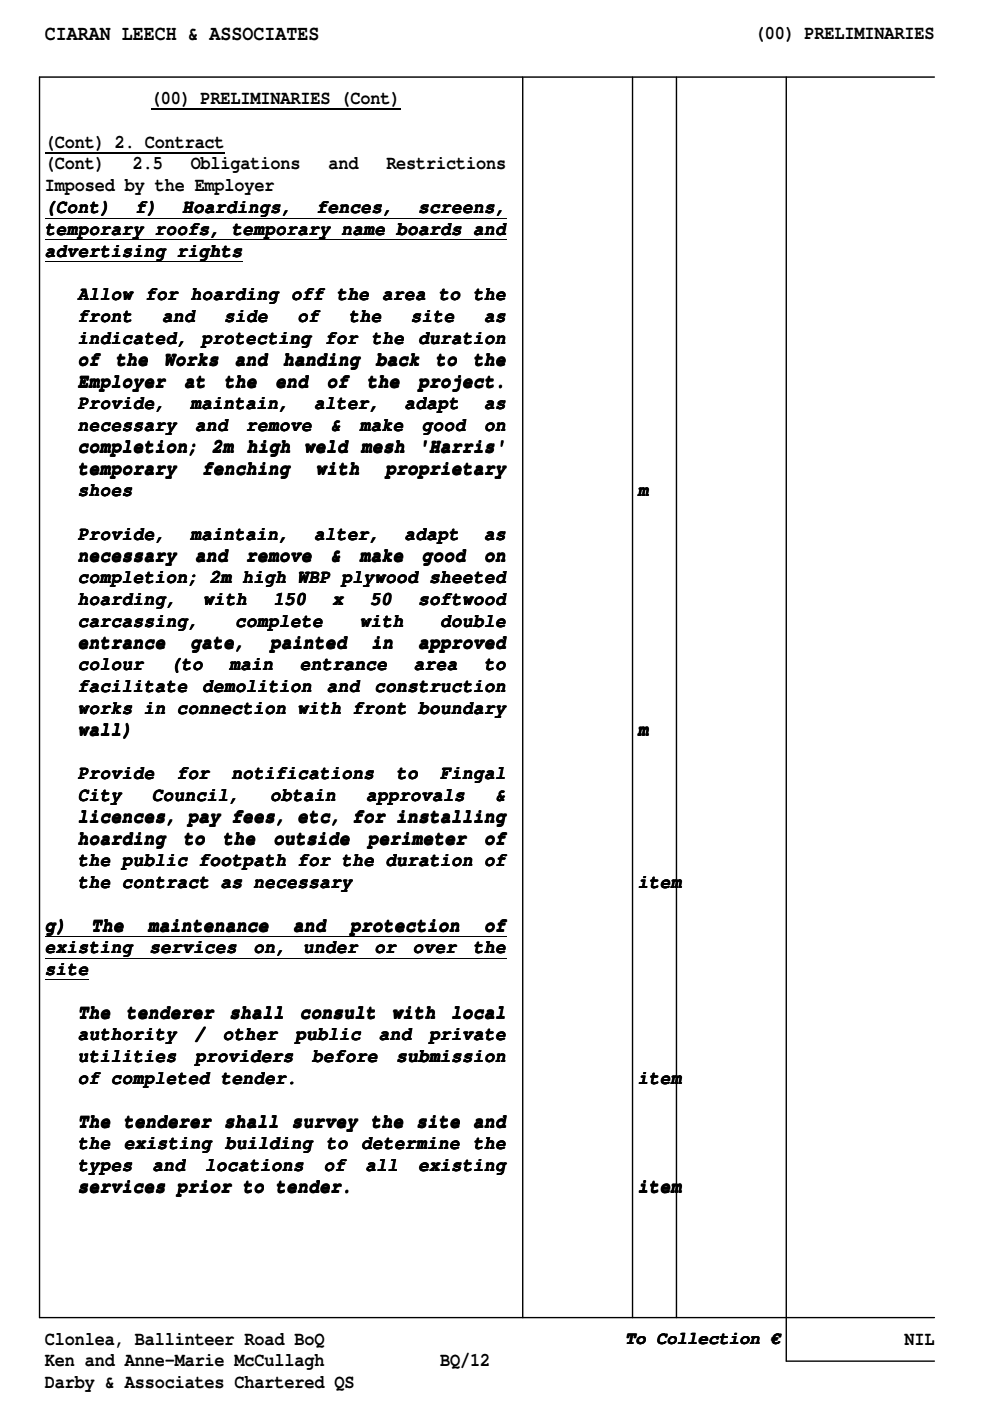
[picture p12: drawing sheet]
<svg xmlns="http://www.w3.org/2000/svg" width="210mm" height="297mm" viewBox="0 0 210 297" stroke-linecap="round" stroke-linejoin="round" font-family="sans-serif">
<defs><g id="words">
<text font-size="4.4" x="9.5" y="8.5">CIARAN LEECH &amp; ASSOCIATES</text>
<g font-size="4.1">
<text x="160" y="8.2">(00) PRELIMINARIES</text>
<text x="32" y="22.1">(00) PRELIMINARIES (Cont)</text>
<text x="9.5" y="31.3">(Cont) 2. Contract</text>
<text x="9.5" y="35.9">(Cont)</text>
<text x="28.2" y="35.9">2.5</text>
<text x="40.4" y="35.9">Obligations</text>
<text x="69.6" y="35.9">and</text>
<text x="81.9" y="35.9">Restrictions</text>
<text x="9.5" y="40.5">Imposed by the Employer</text>
<text x="9.6" y="45.2">(Cont)</text>
<text x="28.8" y="45.2">f)</text>
<text x="38.7" y="45.2">Hoardings,</text>
<text x="67.2" y="45.2">fences,</text>
<text x="88.8" y="45.2">screens,</text>
<text x="9.6" y="49.8">temporary roofs, temporary name boards and</text>
<text x="9.6" y="54.4">advertising rights</text>
<text x="16.6" y="63.6">Allow for hoarding off the area to the</text>
<text x="16.6" y="68.2">front</text>
<text x="34.5" y="68.2">and</text>
<text x="47.6" y="68.2">side</text>
<text x="63.2" y="68.2">of</text>
<text x="74" y="68.2">the</text>
<text x="87.2" y="68.2">site</text>
<text x="102.7" y="68.2">as</text>
<text x="16.6" y="72.9">indicated,</text>
<text x="16.6" y="77.5">of</text>
<text x="24.6" y="77.5">the</text>
<text x="34.9" y="77.5">Works</text>
<text x="42.8" y="72.9">protecting for</text>
<text x="49.9" y="77.5">and</text>
<text x="60.2" y="77.5">handing</text>
<text x="78.9" y="72.9">the</text>
<text x="79.8" y="77.5">back</text>
<text x="88.8" y="72.9">duration</text>
<text x="92.4" y="77.5">to</text>
<text x="100.4" y="77.5">the</text>
<text x="16.6" y="82.1">Employer</text>
<text x="39.1" y="82.1">at</text>
<text x="47.6" y="82.1">the</text>
<text x="58.5" y="82.1">end</text>
<text x="69.4" y="82.1">of</text>
<text x="77.9" y="82.1">the</text>
<text x="88.8" y="82.1">project.</text>
<text x="16.6" y="86.7">Provide,</text>
<text x="40.5" y="86.7">maintain,</text>
<text x="66.7" y="86.7">alter,</text>
<text x="85.9" y="86.7">adapt</text>
<text x="102.7" y="86.7">as</text>
<text x="16.6" y="91.3">necessary</text>
<text x="16.6" y="95.9">completion;</text>
<text x="41.4" y="91.3">and</text>
<text x="45" y="95.9">2m high</text>
<text x="52.3" y="91.3">remove</text>
<text x="64.6" y="95.9">weld mesh</text>
<text x="70.1" y="91.3">&amp;</text>
<text x="76.4" y="91.3">make</text>
<text x="88.8" y="95.9">'Harris'</text>
<text x="89.5" y="91.3">good</text>
<text x="102.7" y="91.3">on</text>
<text x="16.6" y="100.5">temporary</text>
<text x="43" y="100.5">fenching</text>
<text x="67.1" y="100.5">with</text>
<text x="81.8" y="100.5">proprietary</text>
<text x="16.6" y="105.2">shoes</text>
<text x="135.3" y="105.2">m</text>
<text x="16.6" y="114.4">Provide,</text>
<text x="16.6" y="119">necessary</text>
<text x="40.5" y="114.4">maintain,</text>
<text x="41.4" y="119">and</text>
<text x="52.3" y="119">remove</text>
<text x="66.7" y="114.4">alter,</text>
<text x="70.1" y="119">&amp;</text>
<text x="76.4" y="119">make</text>
<text x="85.9" y="114.4">adapt</text>
<text x="89.5" y="119">good</text>
<text x="102.7" y="114.4">as</text>
<text x="102.7" y="119">on</text>
<text x="16.6" y="123.6">completion; 2m high WBP plywood sheeted</text>
<text x="16.6" y="128.2">hoarding,</text>
<text x="43.1" y="128.2">with</text>
<text x="58" y="128.2">150</text>
<text x="70.6" y="128.2">x</text>
<text x="78.5" y="128.2">50</text>
<text x="88.8" y="128.2">softwood</text>
<text x="16.6" y="132.8">carcassing,</text>
<text x="16.6" y="137.5">entrance</text>
<text x="40.5" y="137.5">gate,</text>
<text x="50" y="132.8">complete</text>
<text x="57.4" y="137.5">painted</text>
<text x="76.4" y="132.8">with</text>
<text x="78.9" y="137.5">in</text>
<text x="88.8" y="137.5">approved</text>
<text x="93.4" y="132.8">double</text>
<text x="16.6" y="142.1">colour</text>
<text x="36.2" y="142.1">(to</text>
<text x="48.7" y="142.1">main</text>
<text x="63.6" y="142.1">entrance</text>
<text x="87.8" y="142.1">area</text>
<text x="102.7" y="142.1">to</text>
<text x="16.6" y="146.7">facilitate</text>
<text x="43" y="146.7">demolition</text>
<text x="69.4" y="146.7">and</text>
<text x="79.5" y="146.7">construction</text>
<text x="16.6" y="151.3">works in connection with front boundary</text>
<text x="16.6" y="155.9">wall)</text>
<text x="135.3" y="156">m</text>
<text x="16.6" y="165.1">Provide</text>
<text x="37.5" y="165.1">for</text>
<text x="49.2" y="165.1">notifications</text>
<text x="84.1" y="165.1">to</text>
<text x="93.4" y="165.1">Fingal</text>
<text x="16.6" y="169.8">City</text>
<text x="32.3" y="169.8">Council,</text>
<text x="57.4" y="169.8">obtain</text>
<text x="77.7" y="169.8">approvals</text>
<text x="105.1" y="169.8">&amp;</text>
<text x="16.6" y="174.4">licences, pay fees, etc, for installing</text>
<text x="16.6" y="179">hoarding</text>
<text x="38.9" y="179">to</text>
<text x="47.3" y="179">the</text>
<text x="58" y="179">outside</text>
<text x="78.1" y="179">perimeter</text>
<text x="102.7" y="179">of</text>
<text x="16.6" y="183.6">the public footpath for the duration of</text>
<text x="16.6" y="188.2">the contract as necessary</text>
<text x="135.3" y="188.2">item</text>
<text x="9.6" y="197.4">g)</text>
<text x="19.4" y="197.4">The</text>
<text x="31.5" y="197.4">maintenance</text>
<text x="62.2" y="197.4">and</text>
<text x="74.3" y="197.4">protection</text>
<text x="102.7" y="197.4">of</text>
<text x="9.6" y="202.1">existing</text>
<text x="31.7" y="202.1">services</text>
<text x="53.8" y="202.1">on,</text>
<text x="64.3" y="202.1">under</text>
<text x="79.5" y="202.1">or</text>
<text x="87.6" y="202.1">over</text>
<text x="100.4" y="202.1">the</text>
<text x="9.6" y="206.7">site</text>
<text x="16.6" y="215.9">The</text>
<text x="26.8" y="215.9">tenderer</text>
<text x="48.7" y="215.9">shall</text>
<text x="63.6" y="215.9">consult</text>
<text x="83.2" y="215.9">with</text>
<text x="95.8" y="215.9">local</text>
<text x="16.6" y="220.5">authority</text>
<text x="41.3" y="220.5">/</text>
<text x="47.3" y="220.5">other</text>
<text x="62.7" y="220.5">public</text>
<text x="80.4" y="220.5">and</text>
<text x="91.1" y="220.5">private</text>
<text x="16.6" y="225.1">utilities</text>
<text x="41.4" y="225.1">providers</text>
<text x="66.3" y="225.1">before</text>
<text x="84.1" y="225.1">submission</text>
<text x="16.6" y="229.7">of completed tender.</text>
<text x="135.3" y="229.7">item</text>
<text x="16.6" y="239">The</text>
<text x="26.3" y="239">tenderer shall</text>
<text x="62" y="239">survey the</text>
<text x="88.4" y="239">site</text>
<text x="100.4" y="239">and</text>
<text x="16.6" y="243.6">the</text>
<text x="26.4" y="243.6">existing building to</text>
<text x="76.7" y="243.6">determine</text>
<text x="100.4" y="243.6">the</text>
<text x="16.6" y="248.2">types</text>
<text x="32.4" y="248.2">and</text>
<text x="43.6" y="248.2">locations</text>
<text x="68.7" y="248.2">of</text>
<text x="77.6" y="248.2">all</text>
<text x="88.8" y="248.2">existing</text>
<text x="16.6" y="252.8">services prior to tender.</text>
<text x="135.3" y="252.8">item</text>
<text x="9.5" y="285.1">Clonlea, Ballinteer Road BoQ</text>
<text x="191.8" y="285.1">NIL</text>
<text x="9.5" y="289.7">Ken and Anne-Marie McCullagh</text>
<text x="93.3" y="289.7">BQ/12</text>
<text x="9.5" y="294.3">Darby &amp; Associates Chartered QS</text>
</g>
<text font-size="3.8" x="132.6" y="284.9">To Collection €</text>
</g></defs>
<path d="M110.8 16.3v263.1M134.1 16.3v263.1M143.4 16.3v263.1M166.7 16.3v272.3h31.4M198.1 16.3h-189.7v263.1h189.7" fill="none" stroke="#000" stroke-width=".3"/>
<path d="M9.5 32.4h38.1M32 23.2h52.9" fill="none" stroke="#000" stroke-width=".42"/>
<path d="M9.5 46.3h97.8M9.5 50.9h97.8M9.5 55.5h41.9M9.5 198.5h97.8M9.5 203.2h97.8M9.5 207.8h9.3" fill="none" stroke="#000" stroke-width=".21"/>
<use href="#words"/>
</svg>
